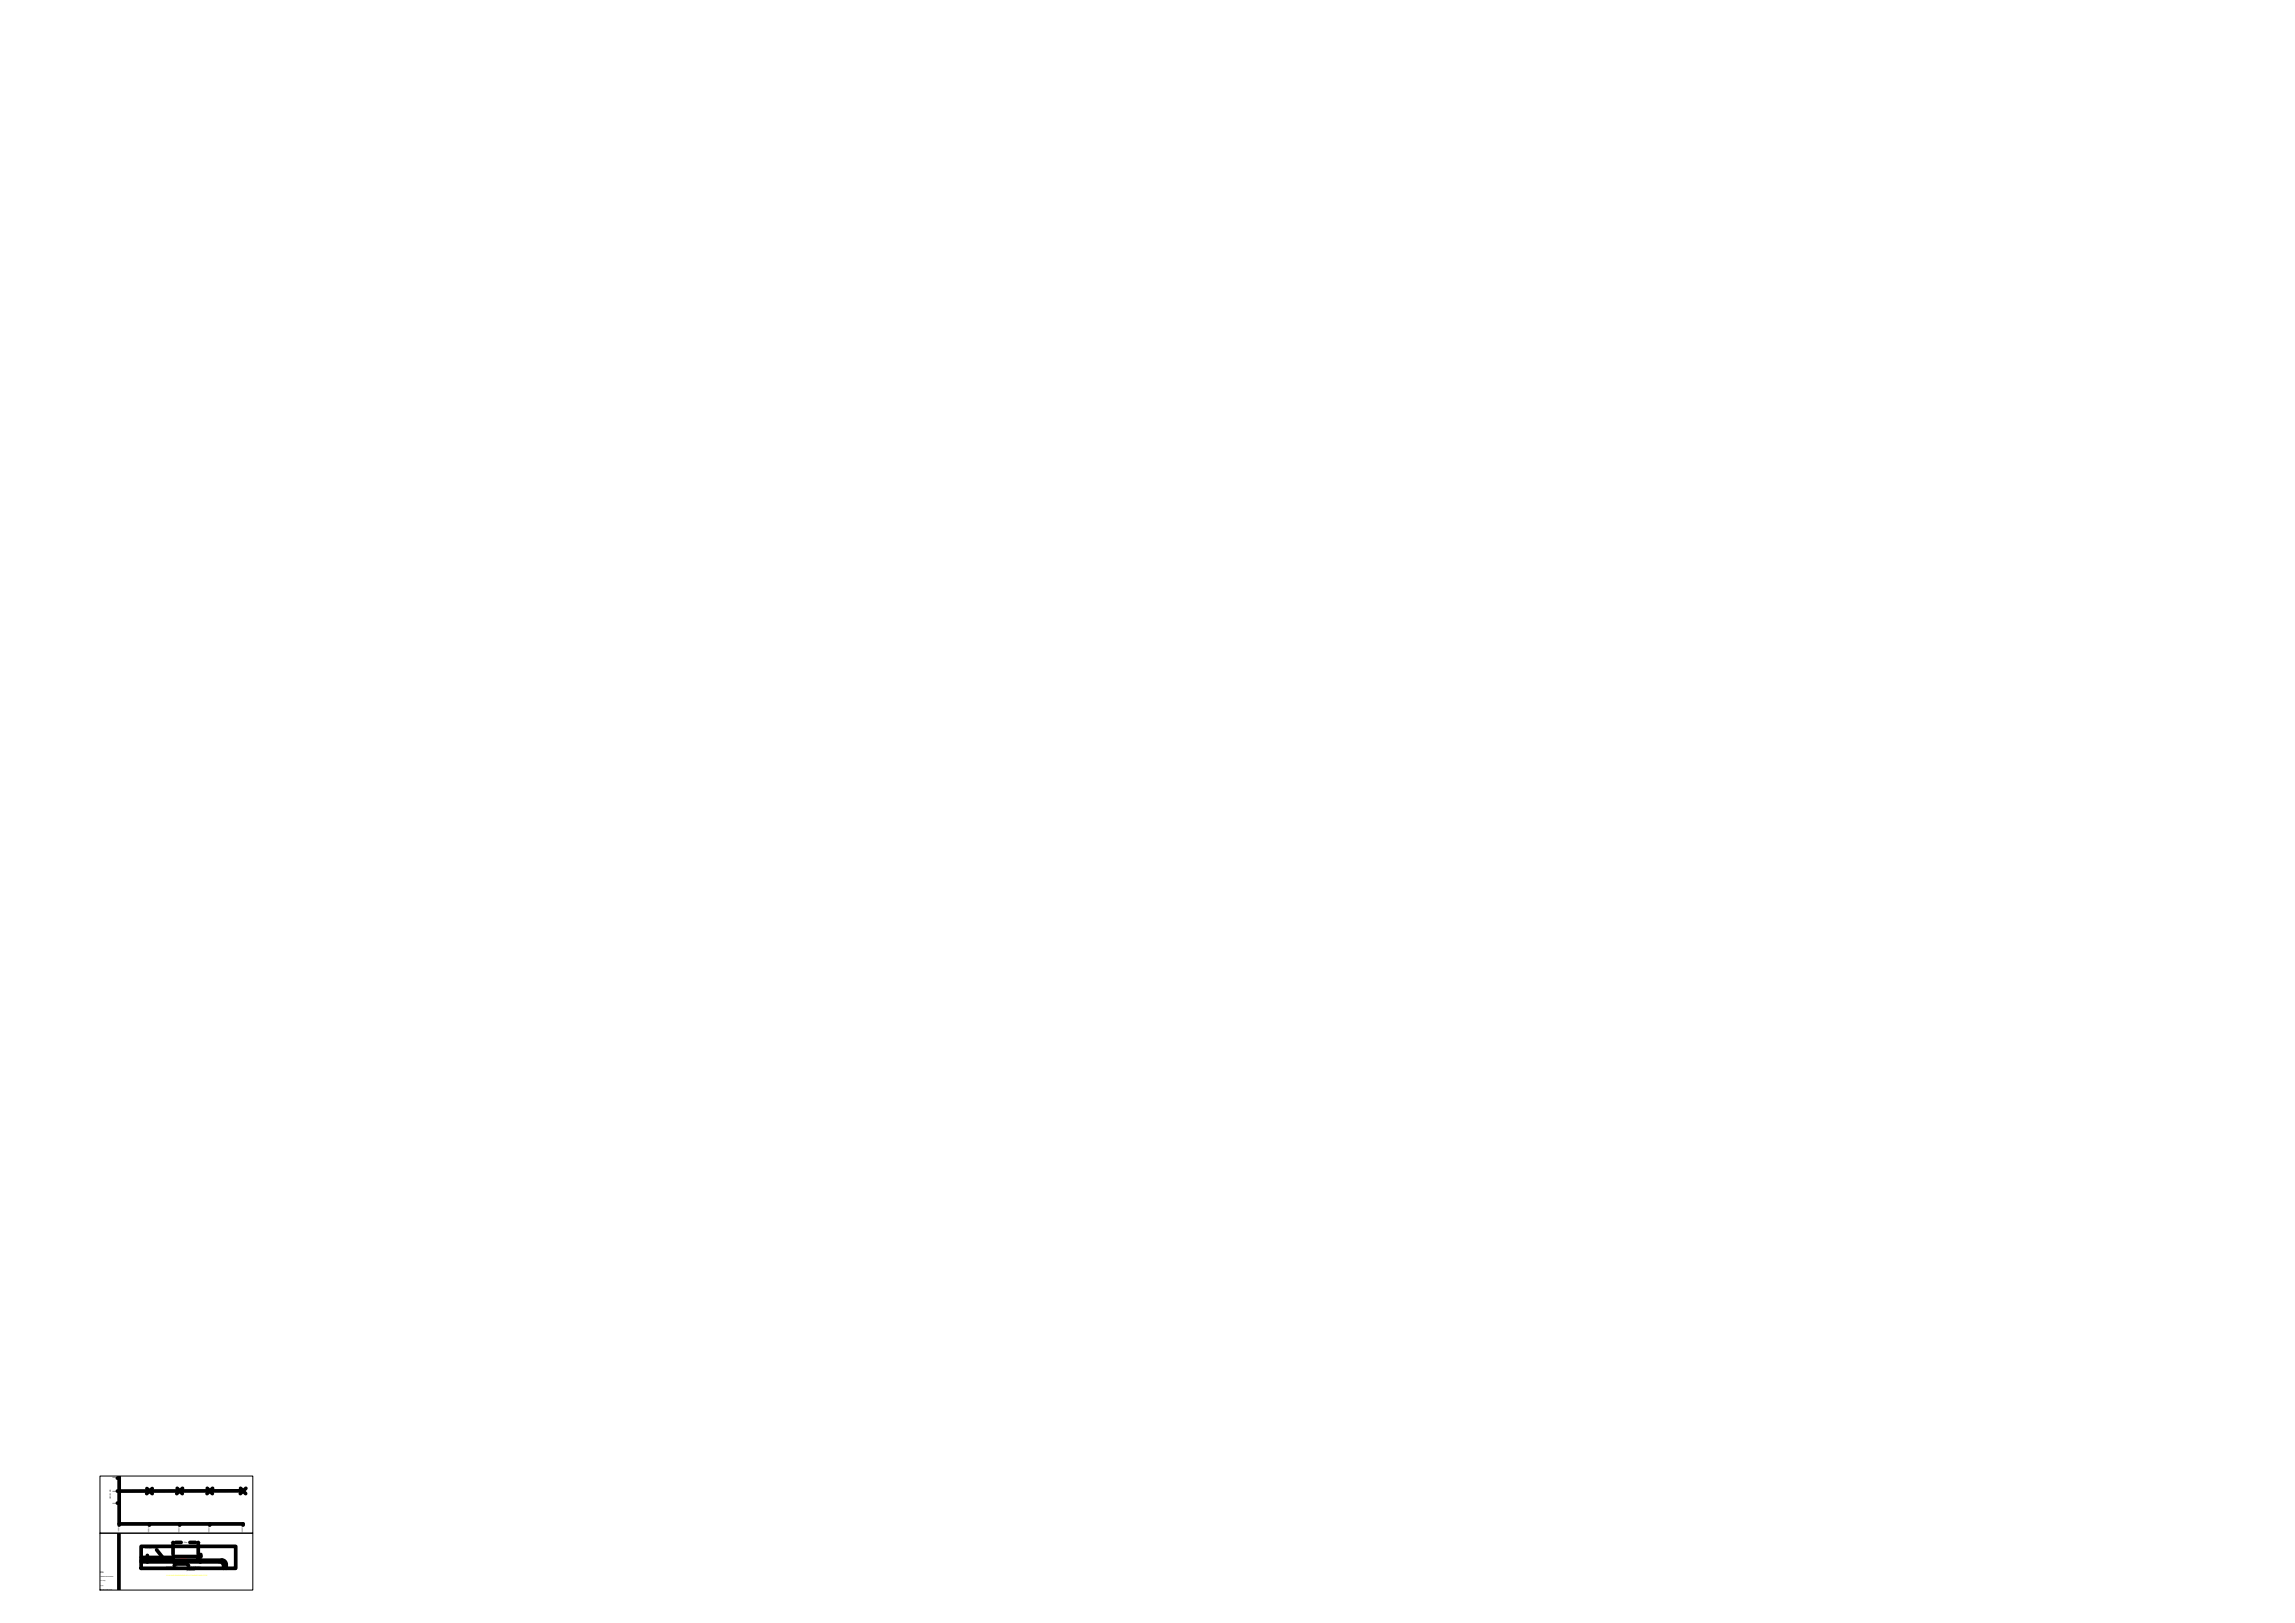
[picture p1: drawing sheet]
<svg xmlns="http://www.w3.org/2000/svg" width="420mm" height="297mm" viewBox="0 0 420 297" stroke-linecap="round" stroke-linejoin="round" font-family="sans-serif">
<defs><g id="words">
<text font-size=".4" x="16.9" y="288">LEGENDS</text>
<g font-size=".3">
<text x="20.1" y="272.5" transform="rotate(90 20.1 272.5)">road elevation</text>
<text x="20.6" y="270.5">265m</text>
<text x="20.6" y="273">260m</text>
<text x="20.6" y="275.2">250m</text>
<text x="21.6" y="279.4" transform="rotate(90 21.6 279.4)">0+00m</text>
<text x="27.1" y="279.4" transform="rotate(90 27.1 279.4)">0+100m</text>
<text x="32.7" y="279.4" transform="rotate(90 32.7 279.4)">0+200m</text>
<text x="38.2" y="279.4" transform="rotate(90 38.2 279.4)">0+300m</text>
<text x="44.3" y="279.4" transform="rotate(90 44.3 279.4)">0+400m</text>
<text x="26.6" y="283.6">carriageway markings</text>
<text x="30.5" y="286.7">bus stop shelter</text>
<text x="33.7" y="282.4">23m</text>
<text x="34.2" y="286.7">foot way widened to</text>
<text x="34.2" y="287.2">accommodate increased</text>
<text x="34.2" y="287.5">pedestrians</text>
<text x="36.8" y="285.3" transform="rotate(-90 36.8 285.3)">3m</text>
<text x="18.3" y="290.2">lay by</text>
<text x="18.3" y="291">elveated water tank</text>
<text x="18.4" y="289.4">bus stop</text>
<text x="18.4" y="288.7">IMPROVED ROADS</text>
</g>
<text font-size=".3" fill="#f00" x="33" y="285.3">bus stop</text>
<text font-size=".3" fill="#ff0" x="30.5" y="288.4">PLAN AND DIMENSIONS OF A STANDARD BUS STOP</text>
</g></defs>
<!-- layer: 0 -->
<g fill="none" stroke="#000" stroke-width=".68">
<path d="M21.5 270.5h.3M21.5 275.1h.3M21.8 270.2v8.7h22.7v.2M21.8 278.9v.2M26.9 272.4l1 1M27.4 278.9v.2M27.9 272.4l-1 1M32.4 272.4l1 1M32.9 278.9v.2M33.4 272.4l-1 1M37.9 272.4l1 1M38.4 278.9v.2"/>
<path d="M38.9 272.4l-1 1M44 272.4l1 1M44.5 272.9h-23M45 272.4l-1 1M21.8 280.6v10.4M25.8 283h17.4v4h-17.4zM25.8 285.6h14.8M25.8 285.8h6.4M25.8 285h5.9M27 284.7v.2M27 285.7v.2M28.7 283.6l1 1.3"/>
<path d="M31.7 285.6v-.7h4.6v.7M31.7 282.3v2.2M31.8 285.8l.4 .4h1.7l.4-.4M32.1 282.3h1.1M32.2 285.7h1.4v.4h-1.4zM32.2 286.1l-.3 .4M33.6 285.8h6.5a.92 .92 0 0 1 .9 1.2M34.1 286.1l.4 .4M34.8 282.3h1M36.3 282.3v2.2M36.7 284.9h.1M36.7 285.7v.2"/>
<path d="M36.8 284.5v.2M40.6 285.5a.83 .83 0 0 1 .8 .8M41.4 286.4v.6"/>
</g>
<path d="M27 284.9v.1zM27 285.6v.1zM29.7 284.9l.1 .1zM31.7 282.3l.4-.1v.2zM32.2 286.1l.1-.1zM34 286.1h.1zM35.8 282.2l.5 .1-.5 .1zM36.7 284.7l.1 .2zM36.7 285.6v.1z" fill="#000" stroke="#000" stroke-width=".18"/>
<path d="M26.9 285.3h.1zM26.9 285.4h.1zM26.9 285.2l.1 .1z" fill="#000"/>
<path d="M18.3 270.1h28v10.5h-28zM18.3 280.6h28v10.4h-28z" fill="none" stroke="#000" stroke-width=".18"/>
<use href="#words"/>
</svg>
